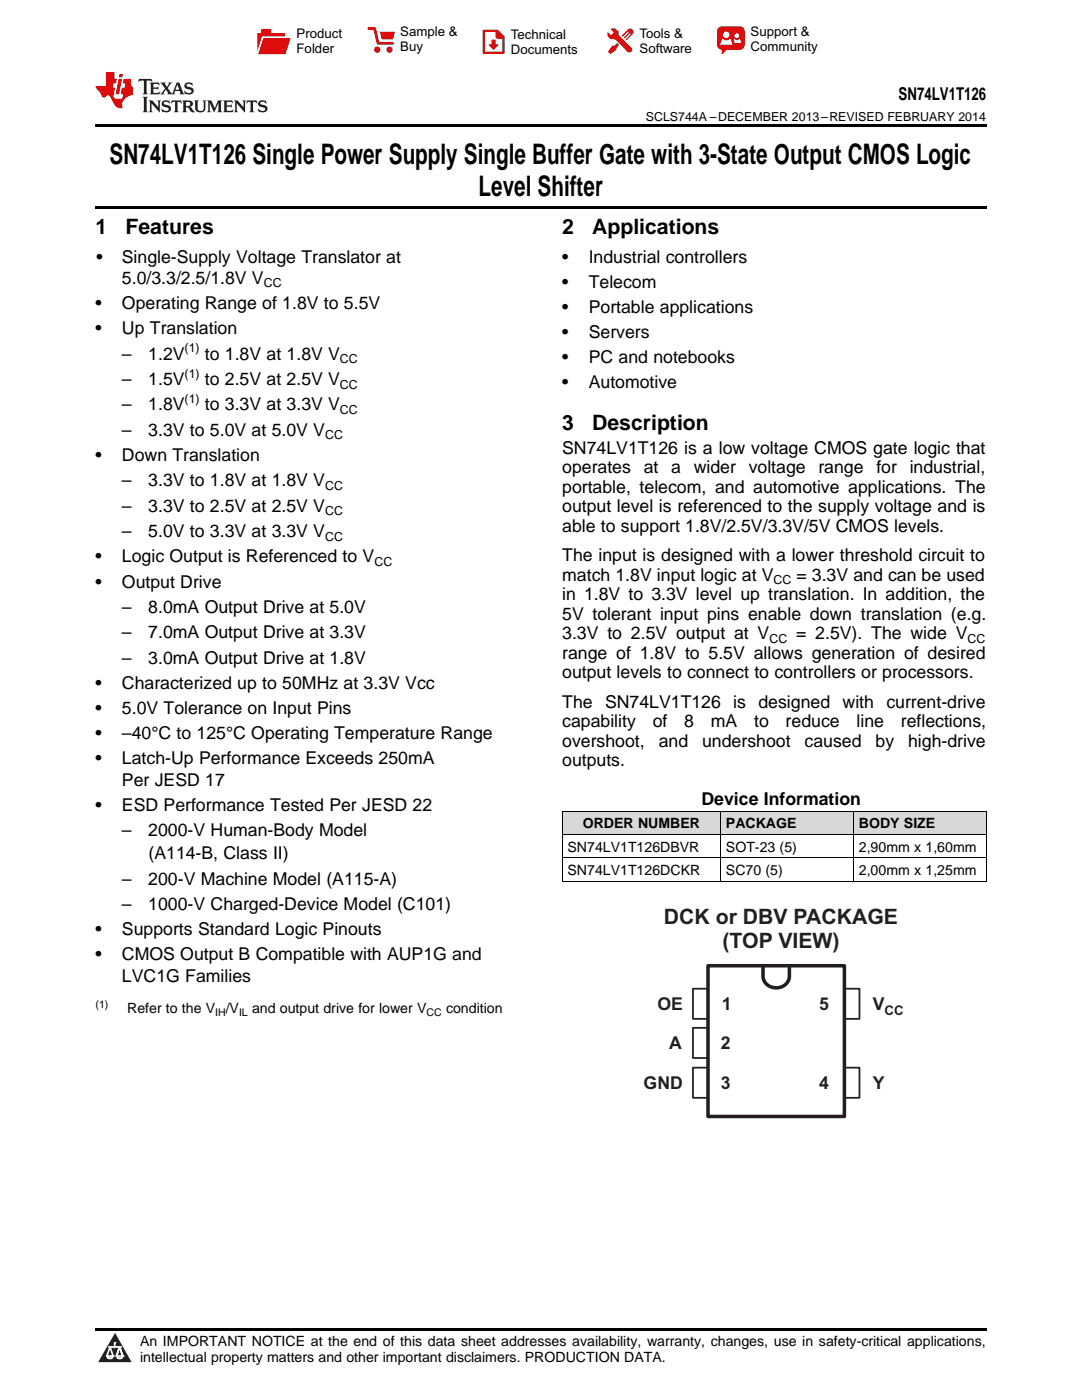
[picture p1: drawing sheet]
<svg xmlns="http://www.w3.org/2000/svg" width="216mm" height="279mm" viewBox="0 0 216 279" stroke-linecap="round" stroke-linejoin="round" font-family="sans-serif">
<defs><g id="words">
<g font-size="5.6">
<text x="21.9" y="32.8">SN74LV1T126 Single Power Supply Single Buffer Gate with 3-State Output CMOS Logic</text>
<text x="95.5" y="39.2">Level Shifter</text>
</g>
<g font-size="4.2">
<text x="19" y="46.7">1</text>
<text x="25" y="46.7">Features</text>
<text x="112.2" y="46.7">2</text>
<text x="118.2" y="46.7">Applications</text>
<text x="112.2" y="85.9">3</text>
<text x="118.2" y="85.9">Description</text>
</g>
<g font-size="4.2" fill="#231f20">
<text x="132.5" y="184.4">DCK or DBV PACKAGE</text>
<text x="144.2" y="189.1">(TOP VIEW)</text>
</g>
<g font-size="3.5">
<text x="179.3" y="20">SN74LV1T126</text>
<text x="19.2" y="52.4">•</text>
<text x="24.3" y="52.4">Single-Supply Voltage Translator at</text>
<text x="112.2" y="52.4">•</text>
<text x="117.5" y="52.4">Industrial controllers</text>
<text x="24.3" y="56.7">5.0/3.3/2.5/1.8V V</text>
<text x="112.2" y="57.4">•</text>
<text x="117.5" y="57.4">Telecom</text>
<text x="19" y="61.7">•</text>
<text x="24.3" y="61.7">Operating Range of 1.8V to 5.5V</text>
<text x="112.2" y="62.4">•</text>
<text x="117.5" y="62.4">Portable applications</text>
<text x="19" y="66.7">•</text>
<text x="24.3" y="66.7">Up Translation</text>
<text x="24.3" y="71.8">–</text>
<text x="29.6" y="71.8">1.2V</text>
<text x="40.9" y="71.8">to 1.8V at 1.8V V</text>
<text x="112.2" y="67.5">•</text>
<text x="117.5" y="67.5">Servers</text>
<text x="24.3" y="76.8">–</text>
<text x="29.6" y="76.8">1.5V</text>
<text x="40.9" y="76.8">to 2.5V at 2.5V V</text>
<text x="112.2" y="72.5">•</text>
<text x="112.2" y="77.5">•</text>
<text x="117.5" y="72.5">PC and notebooks</text>
<text x="117.5" y="77.5">Automotive</text>
<text x="24.3" y="81.9">–</text>
<text x="29.6" y="81.9">1.8V</text>
<text x="40.9" y="81.9">to 3.3V at 3.3V V</text>
<text x="24.3" y="87">–</text>
<text x="29.6" y="87">3.3V to 5.0V at 5.0V V</text>
<text x="19" y="92">•</text>
<text x="24.3" y="92">Down Translation</text>
<text x="112.2" y="90.6">SN74LV1T126 is a low voltage CMOS gate logic that</text>
<text x="112.2" y="94.4">operates</text>
<text x="128.4" y="94.4">at</text>
<text x="133.9" y="94.4">a</text>
<text x="138.4" y="94.4">wider</text>
<text x="149.4" y="94.4">voltage</text>
<text x="163.3" y="94.4">range</text>
<text x="174.9" y="94.4">for</text>
<text x="181.5" y="94.4">industrial,</text>
<text x="24.3" y="97.1">–</text>
<text x="29.6" y="97.1">3.3V to 1.8V at 1.8V V</text>
<text x="112.2" y="98.3">portable, telecom, and automotive applications. The</text>
<text x="24.3" y="102.2">–</text>
<text x="24.3" y="107.2">–</text>
<text x="29.6" y="102.2">3.3V to 2.5V at 2.5V V</text>
<text x="29.6" y="107.2">5.0V to 3.3V at 3.3V V</text>
<text x="112.2" y="102.2">output level is referenced to the supply voltage and is</text>
<text x="112.2" y="106.1">able to support 1.8V/2.5V/3.3V/5V CMOS levels.</text>
<text x="19" y="112.3">•</text>
<text x="24.3" y="112.3">Logic Output is Referenced to V</text>
<text x="112.2" y="112">The input is designed with a lower threshold circuit to</text>
<text x="19" y="117.3">•</text>
<text x="24.3" y="117.3">Output Drive</text>
<text x="112.2" y="115.9">match 1.8V input logic at V</text>
<text x="112.2" y="119.8">in 1.8V to 3.3V level up translation. In addition, the</text>
<text x="158.9" y="115.9">= 3.3V and can be used</text>
<text x="24.3" y="122.3">–</text>
<text x="29.6" y="122.3">8.0mA Output Drive at 5.0V</text>
<text x="112.2" y="123.7">5V tolerant input pins enable down translation (e.g.</text>
<text x="24.3" y="127.4">–</text>
<text x="29.6" y="127.4">7.0mA Output Drive at 3.3V</text>
<text x="112.2" y="127.6">3.3V to 2.5V output at V</text>
<text x="112.2" y="131.4">range of 1.8V to 5.5V allows generation of desired</text>
<text x="158.9" y="127.6">= 2.5V). The wide V</text>
<text x="19" y="137.5">•</text>
<text x="24.3" y="132.5">–</text>
<text x="24.3" y="137.5">Characterized up to 50MHz at 3.3V Vcc</text>
<text x="29.6" y="132.5">3.0mA Output Drive at 1.8V</text>
<text x="112.2" y="135.3">output levels to connect to controllers or processors.</text>
<text x="19" y="142.5">•</text>
<text x="24.3" y="142.5">5.0V Tolerance on Input Pins</text>
<text x="112.2" y="141.3">The SN74LV1T126</text>
<text x="146.3" y="141.3">is designed</text>
<text x="168.1" y="141.3">with</text>
<text x="176.9" y="141.3">current-drive</text>
<text x="19" y="147.5">•</text>
<text x="24.3" y="147.5">–40°C to 125°C Operating Temperature Range</text>
<text x="112.2" y="145.2">capability</text>
<text x="112.2" y="149">overshoot,</text>
<text x="130.2" y="145.2">of</text>
<text x="131.4" y="149">and</text>
<text x="136.5" y="145.2">8</text>
<text x="140.1" y="149">undershoot</text>
<text x="141.8" y="145.2">mA</text>
<text x="150.5" y="145.2">to</text>
<text x="156.8" y="145.2">reduce</text>
<text x="160.5" y="149">caused</text>
<text x="170.9" y="145.2">line</text>
<text x="174.7" y="149">by</text>
<text x="179.7" y="145.2">reflections,</text>
<text x="181.2" y="149">high-drive</text>
<text x="19" y="152.5">•</text>
<text x="24.3" y="152.5">Latch-Up Performance Exceeds 250mA</text>
<text x="112.2" y="152.9">outputs.</text>
<text x="19" y="161.8">•</text>
<text x="24.3" y="156.8">Per JESD 17</text>
<text x="24.3" y="161.8">ESD Performance Tested Per JESD 22</text>
<text x="140" y="160.7">Device Information</text>
<text x="24.3" y="166.9">–</text>
<text x="29.6" y="166.9">2000-V Human-Body Model</text>
<text x="29.6" y="171.5">(A114-B, Class II)</text>
<text x="24.3" y="176.6">–</text>
<text x="29.6" y="176.6">200-V Machine Model (A115-A)</text>
<text x="24.3" y="181.6">–</text>
<text x="29.6" y="181.6">1000-V Charged-Device Model (C101)</text>
<text x="19" y="186.7">•</text>
<text x="19" y="191.7">•</text>
<text x="24.3" y="186.7">Supports Standard Logic Pinouts</text>
<text x="24.3" y="191.7">CMOS Output B Compatible with AUP1G and</text>
<text x="24.3" y="195.9">LVC1G Families</text>
</g>
<g font-size="3.5" fill="#231f20">
<text x="131.2" y="201.5">OE</text>
<text x="144" y="201.6">1</text>
<text x="163.4" y="201.6">5</text>
<text x="174.1" y="201.5">V</text>
<text x="133.6" y="209.4">A</text>
<text x="143.9" y="209.4">2</text>
<text x="128.4" y="217.3">GND</text>
<text x="143.8" y="217.3">3</text>
<text x="163.4" y="217.4">4</text>
<text x="174.2" y="217.3">Y</text>
</g>
<g font-size="2.8">
<text x="116.3" y="165.3">ORDER NUMBER</text>
<text x="144.9" y="165.3">PACKAGE</text>
<text x="171.4" y="165.3">BODY SIZE</text>
<text x="113.2" y="170">SN74LV1T126DBVR</text>
<text x="144.9" y="170">SOT-23 (5)</text>
<text x="171.4" y="170">2,90mm x 1,60mm</text>
<text x="113.2" y="174.6">SN74LV1T126DCKR</text>
<text x="144.9" y="174.6">SC70 (5)</text>
<text x="171.4" y="174.6">2,00mm x 1,25mm</text>
<text x="25.4" y="202.2">Refer to the V</text>
<text x="45" y="202.2">/V</text>
<text x="50.3" y="202.2">and output drive for lower V</text>
<text x="89" y="202.2">condition</text>
<text x="27.9" y="268.6">An IMPORTANT NOTICE at the end of this data sheet addresses availability, warranty, changes, use in safety-critical applications,</text>
<text x="27.9" y="271.8">intellectual property matters and other important disclaimers. PRODUCTION DATA.</text>
</g>
<g font-size="2.6">
<text x="59.2" y="7.6">Product</text>
<text x="59.2" y="10.6">Folder</text>
<text x="79.9" y="7.3">Sample &amp;</text>
<text x="79.9" y="10.2">Buy</text>
<text x="101.9" y="7.8">Technical</text>
<text x="101.9" y="10.8">Documents</text>
<text x="127.6" y="7.6">Tools &amp;</text>
<text x="127.6" y="10.6">Software</text>
<text x="149.8" y="7.2">Support &amp;</text>
<text x="149.8" y="10.2">Community</text>
</g>
<text font-size="2.6" fill="#231f20" x="176.5" y="202.5">CC</text>
<g font-size="2.5">
<text x="128.9" y="24.2">SCLS744A –DECEMBER 2013–REVISED FEBRUARY 2014</text>
<text x="52.6" y="57.4">CC</text>
<text x="36.8" y="70.3">(1)</text>
<text x="36.8" y="75.4">(1)</text>
<text x="67.8" y="72.5">CC</text>
<text x="67.8" y="77.5">CC</text>
<text x="36.8" y="80.5">(1)</text>
<text x="67.8" y="82.6">CC</text>
<text x="64.9" y="87.7">CC</text>
<text x="64.9" y="97.8">CC</text>
<text x="64.9" y="102.9">CC</text>
<text x="64.9" y="107.9">CC</text>
<text x="74.7" y="113">CC</text>
<text x="154.3" y="116.6">CC</text>
<text x="153.5" y="128.3">CC</text>
<text x="193" y="128.3">CC</text>
</g>
<g font-size="2.1">
<text x="19" y="201.1">(1)</text>
<text x="42.9" y="202.8">IH</text>
<text x="47.7" y="202.8">IL</text>
<text x="85.1" y="202.8">CC</text>
</g>
</g></defs>
<g fill="#d8d8d8">
<path d="M112.2 161.9h31.6v4.7h-31.6z"/>
<path d="M143.8 161.9h26.5v4.7h-26.5z"/>
<path d="M170.3 161.9h26.5v4.7h-26.5z"/>
</g>
<path d="M23 266l3.3 5.9h-6.7z" fill="#231f20"/>
<path d="M21.3 270.6h1.3l-.4 .5h-.3a.54 .54 0 0 1-.6-.5z" fill-rule="evenodd" fill="#fff"/>
<path d="M21.3 270.6h1.3l-.4 .5h-.3a.54 .54 0 0 1-.6-.5z" fill="none" stroke="#231f20" stroke-width=".33"/>
<path d="M21.3 270.6l1.3 .1-.4 .4h-.5z" fill="none" stroke="#fff" stroke-width=".33"/>
<path d="M22.9 268.9h.1" fill="none" stroke="#fff" stroke-width=".33"/>
<path d="M22.9 268v.9z" fill="#fff"/>
<path d="M22.9 268v.9z" fill="none" stroke="#fff" stroke-width=".33"/>
<circle cx="22.9" cy="268" r=".16" fill="#fff"/>
<path d="M21.8 268.8h.1" fill="none" stroke="#fff" stroke-width=".33"/>
<path d="M21.8 268.8h2.2z" fill="#fff"/>
<path d="M21.8 268.8h2.2z" fill="none" stroke="#fff" stroke-width=".33"/>
<circle cx="24" cy="268.8" r=".16" fill="#fff"/>
<path d="M23.2 270.6h.1" fill="none" stroke="#fff" stroke-width=".33"/>
<path d="M23.9 268.8l-.7 1.8z" fill="#fff"/>
<path d="M23.9 268.8l-.7 1.8z" fill="none" stroke="#fff" stroke-width=".33"/>
<path d="M23.9 268.8l.6 1.8z" fill="#fff"/>
<path d="M23.9 268.8l.6 1.8z" fill="none" stroke="#fff" stroke-width=".33"/>
<path d="M24.4 270.6h.1" fill="none" stroke="#fff" stroke-width=".33"/>
<circle cx="21.3" cy="270.6" r=".16" fill="#fff"/>
<path d="M22 268.8l-.7 1.8z" fill="#fff"/>
<path d="M22 268.8l-.7 1.8z" fill="none" stroke="#fff" stroke-width=".33"/>
<path d="M22 268.8l.6 1.8z" fill="#fff"/>
<path d="M22 268.8l.6 1.8z" fill="none" stroke="#fff" stroke-width=".33"/>
<circle cx="22.6" cy="270.6" r=".16" fill="#fff"/>
<path d="M23.3 270.6h1.2a.63 .63 0 0 1-.6 .5 .63 .63 0 0 1-.6-.5z" fill-rule="evenodd" fill="#fff"/>
<path d="M23.3 270.6h1.2a.63 .63 0 0 1-.6 .5 .63 .63 0 0 1-.6-.5z" fill="none" stroke="#231f20" stroke-width=".33"/>
<path d="M23.3 270.6h1.2l-.4 .5h-.5z" fill="none" stroke="#fff" stroke-width=".33"/>
<path d="M23.2 270.6h.1" fill="none" stroke="#fff" stroke-width=".33"/>
<circle cx="24.5" cy="270.6" r=".16" fill="#fff"/>
<path d="M19 24.7h177.8v.6h-177.8zM19 41.2h177.8v.5h-177.8zM112.2 175.9h.1zM170.2 175.9h.1zM196.7 175.9h.1zM19 265.1h177.8v.5h-177.8z" fill="#000"/>
<path d="M141.3 192.7h27.2v30.1h-27.2z" fill="none" stroke="#231f20" stroke-width=".71"/>
<path d="M138.3 197.3h3v6h-3zM168.5 197.3h3v6h-3zM138.3 205.1h3v6h-3zM138.3 213.1h3v6h-3zM168.5 213.1h3v6h-3z" fill="none" stroke="#231f20" stroke-width=".35"/>
<path d="M152.3 192.7a3.9 3.9 0 0 0 .5 3.6 2.71 2.71 0 0 0 2.8 .7 2.71 2.71 0 0 0 1.9-2.2v-2.1" fill="none" stroke="#231f20" stroke-width=".71" stroke-linecap="butt"/>
<path d="M112.2 175.8h84.6M112.2 171.2h84.6M112.2 166.5h84.6M112.2 161.9h84.6M112.2 161.9v14M143.7 161.9v14M170.3 161.9v14M196.8 161.9v14" fill="none" stroke="#000" stroke-width=".2"/>
<path d="M27.7 15.7l-.1 .6 .6-.2h.5v.1v2.2l-.2 .4h1l-.2-.4v-2.2v-.1h.5l.6 .2-.2-.6zM29.9 16.5l.2 .4v1.5l-.2 .4h1.9l.1-.6a1.09 1.09 0 0 1-1.3 .2v-.7h.6l.4 .2v-.6l-.2 .1-.8 .1v-.6l.2-.1a1.01 1.01 0 0 1 1 .2l-.1-.5zM32 16.5l.9 1.2-1 1.1h.9l-.2-.2 .5-.7 .5 .7-.3 .2h1.7l-.2-.2 .1-.4h1l.1 .4-.2 .2h1l-.3-.3-.7-2h-.5l-1 2.2-.8-1.1 .9-1.1h-.9l.2 .2-.4 .7-.4-.7 .2-.2zM35.4 16.9l.4 1h-.8zM37 16.6a.66 .66 0 0 0-.2 .8 .66 .66 0 0 0 .6 .4l.7 .2 .1 .2a.8 .8 0 0 1-.7 .4 .8 .8 0 0 1-.7-.5l.1 .7 .2-.1a.94 .94 0 0 0 1.1 .1 .94 .94 0 0 0 .4-1 1.48 1.48 0 0 0-1.3-.6v-.3a1.1 1.1 0 0 1 1.2 .2l-.2-.6-.2 .1-.5-.2zM28.5 19.3l.2 .4v2.3l-.2 .4h1l-.2-.4v-2.3l.2-.4zM29.7 20l.2 .4v1.6l-.2 .4h.8l-.3-.4 .1-1.4 1.6 1.8v-2l.2-.4h-.7l.2 .3v1.1l-1.2-1.4zM32.5 20.2a.66 .66 0 0 0-.2 .7 .66 .66 0 0 0 .6 .5l.6 .1 .2 .3a.8 .8 0 0 1-.8 .4 .8 .8 0 0 1-.7-.5l.2 .7 .2-.1a.94 .94 0 0 0 1 .1 .94 .94 0 0 0 .5-1 1.47 1.47 0 0 0-1.3-.6l-.1-.4a1.1 1.1 0 0 1 1.3 .2l-.2-.6-.2 .2-.5-.2zM34.3 20l-.2 .7a.64 .64 0 0 1 .8-.4v1.7l-.2 .4h1l-.3-.4 .1-1.7a.66 .66 0 0 1 .8 .4l-.2-.7zM36.3 20l.3 .4v1.6l-.3 .4h1l-.2-.2v-.8l.5 .1 .1 .1a.8 .8 0 0 0 1.2 .7l-1-1a.62 .62 0 0 0 .6-.6 .62 .62 0 0 0-.6-.6zM37.1 20.4l.1-.1a.48 .48 0 0 1 .6 .1 .48 .48 0 0 1 .1 .6l-.2 .1h-.6zM38.7 20l.2 .3a2.29 2.29 0 0 0 .4 2 1.05 1.05 0 0 0 1.7-.7v-1.3l.2-.3h-.8l.2 .4v1.2a.61 .61 0 0 1-.6 .5 .61 .61 0 0 1-.6-.5v-1.2l.3-.4zM41.3 20l.3 .4v1.6l-.3 .4h.8l-.2-.4v-1.5l.8 1.9 .9-1.9v1.5l-.2 .4h.9l-.2-.4v-1.6l.2-.4h-.8l-.7 1.6-.6-1.6zM44.5 20l.2 .4v1.6l-.2 .4h1.9l.2-.6a1.1 1.1 0 0 1-1.4 .2v-.7h.6l.4 .2v-.7l-.2 .2h-.8v-.5l.2-.2a1.02 1.02 0 0 1 1.1 .3l-.2-.6zM46.7 20l.2 .4v1.6l-.2 .4h.8l-.3-.4 .1-1.4 1.6 1.8v-2l.2-.4h-.7l.2 .3v1.1l-1.2-1.4zM49.3 20l-.1 .7a.64 .64 0 0 1 .8-.4v1.7l-.3 .4h1l-.2-.4v-1.7a.66 .66 0 0 1 .8 .4l-.1-.7zM51.7 20.2a.66 .66 0 0 0-.2 .7 .66 .66 0 0 0 .7 .5l.6 .1 .1 .3a.8 .8 0 0 1-.7 .4 .8 .8 0 0 1-.7-.5l.1 .7 .2-.1a.94 .94 0 0 0 1.1 .1 .94 .94 0 0 0 .4-1 1.48 1.48 0 0 0-1.2-.6l-.1-.4a1.1 1.1 0 0 1 1.2 .2l-.2-.6-.1 .2-.6-.2z" fill="#231f20"/>
<path d="M21.1 14.4v2.8h-2v.3l.9 1a.96 .96 0 0 0 1 .9 .59 .59 0 0 1 .5-.3 .59 .59 0 0 1 .5 .3l.4 .8a1.61 1.61 0 0 0 2.1 1.3 1.63 1.63 0 0 1 1.1-2.2l.9-.4v-1.5a1.6 1.6 0 0 1-.4-1.7h-1.4l-.2 1h.5l-.2 .8h-.5l-.2 1v.2l.5 .1-.2 .9h-.7a.74 .74 0 0 1-1-.7l.3-1.5h-.5l.2-.8h.5l.1-1h-.4v-1.3zM23.7 15.7l-.7 3.1h.8l.6-3.1zM23.8 14.8l-.1 .6h.7l.2-.6z" fill="#ee1d23"/>
<g fill="#d60000">
<path d="M52.1 5.8h2v.8h2.8v4.2h-5.5v-4.2h.7z" fill-rule="evenodd"/>
<path d="M52.4 7.5h5.6l-1 3.3h-5.6z" fill-rule="evenodd"/>
</g>
<path d="M52.4 7.4h5.7l-.1 .1h-5.5l-1.1 3.3z" fill-rule="evenodd" fill="#fff"/>
<path d="M52.4 7.4h5.7l-.1 .1h-5.5l-1.1 3.3z" fill="none" stroke="#fff" stroke-width=".2"/>
<path d="M73.6 5.7h1.1l.7 2.9h2.9" fill="none" stroke="#d60000" stroke-width=".55"/>
<g fill="#d60000">
<path d="M75.8 6.3h3l-.4 1.6h-2.2z" fill-rule="evenodd"/>
<circle cx="75.3" cy="9.9" r=".62"/>
<circle cx="77.7" cy="9.9" r=".62"/>
</g>
<path d="M96.5 6.2h2.7l1.3 1.2v3.1h-4z" fill="none" stroke="#d60000" stroke-width=".44"/>
<g fill="#d60000">
<path d="M98.1 7.9h.8v1h.5l-.9 1.1-1-1v-.1h.6z" fill-rule="evenodd"/>
<path d="M98.9 6.2h.3l1.3 1.2v.4h-1.3l-.3-.4z" fill-rule="evenodd"/>
<path d="M121.9 5.7h.8l.7 .6 .1 .7 2.5 2.5-.8 .8-2.3-2.3-1.1-.2-.6-.6v-.8l.7 .6 .5-.4v-.2l-.5-.5z" fill-rule="evenodd"/>
<path d="M122.2 9.1h.4l.5-.5 .4 .4-.5 .5v.4l-1.2 .9-.5-.5z" fill-rule="evenodd"/>
<path d="M125.3 5.9a.67 .67 0 0 1 .9 0 .67 .67 0 0 1 0 .9z" fill-rule="evenodd"/>
<path d="M125.3 5.9l.9 .9-1.2 1.2h-.2v-.2l1-.9v-.2h-.2l-.9 1h-.2v-.2l.9-1 .1-.2h-.3l-.9 1h-.2v-.2z" fill-rule="evenodd"/>
<circle cx="125.6" cy="9.9" r=".54"/>
</g>
<path d="M123.3 6.3v.7" fill="none" stroke="#d60000" stroke-width=".2"/>
<g fill="#d60000">
<path d="M143.4 5.5l.6-.2h3.6a.95 .95 0 0 1 1 .9v2.8a.95 .95 0 0 1-1 .9h-3.6a.95 .95 0 0 1-.9-.9v-2.8z" fill-rule="evenodd"/>
<path d="M144 9.9h.9l-.7 .9h-.2z" fill-rule="evenodd"/>
</g>
<g fill="#fff">
<path d="M146.6 8.6h1.3z"/>
<path d="M144.1 7.8h.3l.1 .2h.8l.2-.2h.3l.4 1.1h-2.5z" fill-rule="evenodd"/>
<path d="M146.4 7.8h.3l.1 .2h.5l.2-.2h.2l.2 .8h-1.3z" fill-rule="evenodd"/>
<circle cx="144.9" cy="6.9" r=".65"/>
<circle cx="147" cy="7.1" r=".48"/>
</g>
<use href="#words"/>
</svg>
